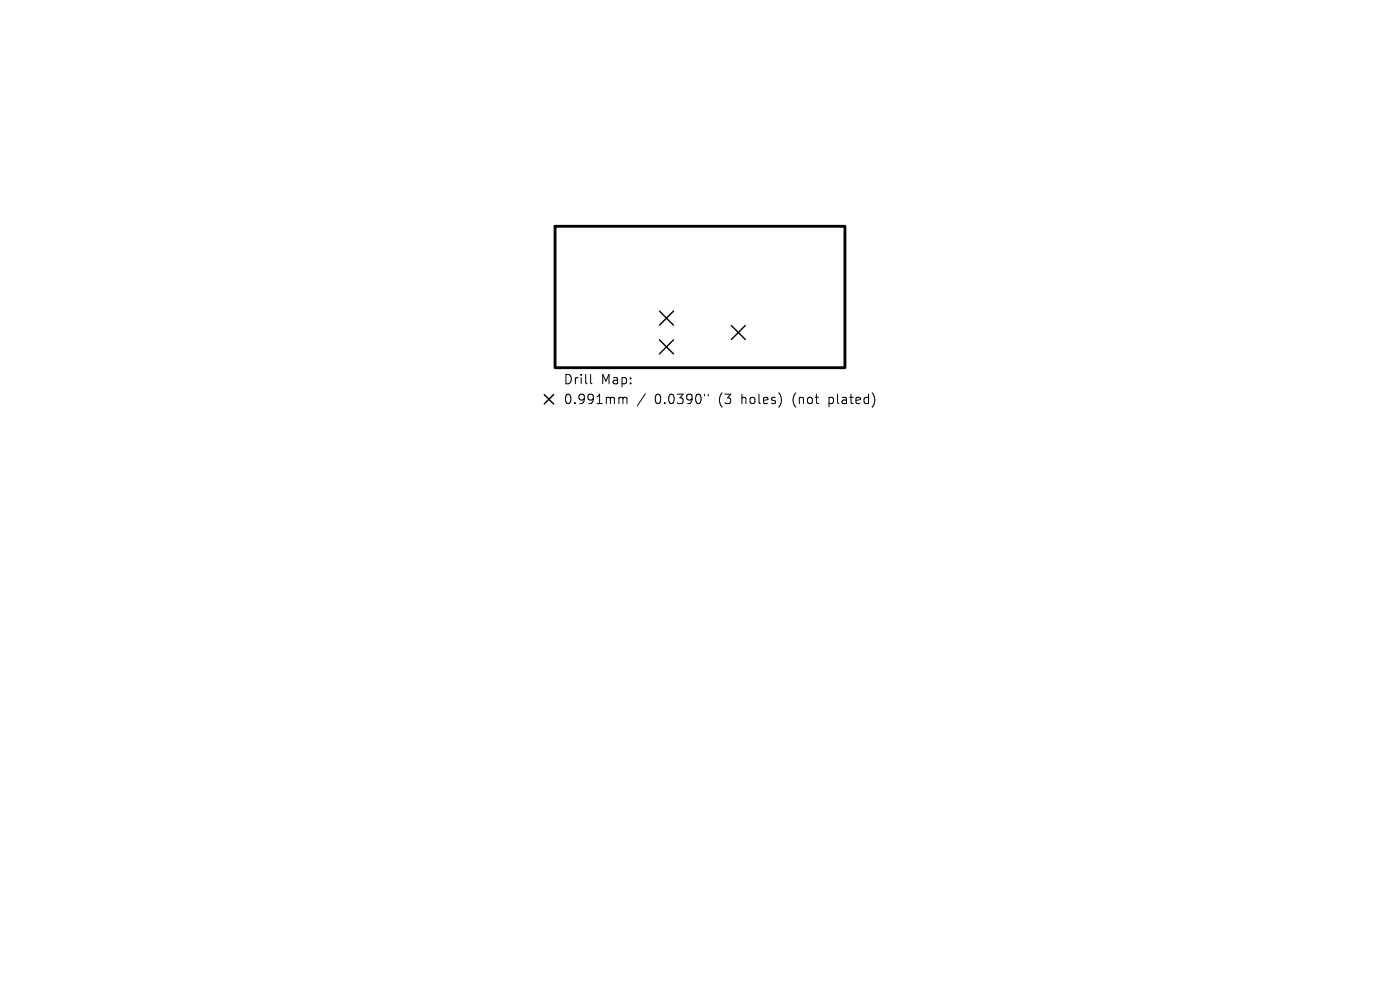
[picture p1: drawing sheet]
<svg xmlns="http://www.w3.org/2000/svg" width="297mm" height="210mm" viewBox="0 0 297 210" stroke-linecap="round" stroke-linejoin="round" font-family="sans-serif">
<defs><g id="words">
<g font-size="2.8">
<text x="119.5" y="81.8">Drill</text>
<text x="127.5" y="81.8">Map:</text>
<text x="119.5" y="86">0.991mm</text>
<text x="138.9" y="86">0.0390&quot;</text>
<text x="152.6" y="86">(3</text>
<text x="157.6" y="86">holes)</text>
<text x="168.6" y="86">(not</text>
<text x="176.5" y="86">plated)</text>
</g>
</g></defs>
<path d="M117.8 48h61.5v30h-61.5z" fill="none" stroke="#000" stroke-width=".6"/>
<path d="M139.9 66l3 3M139.9 72.1l3 3M142.9 66l-3 3M142.9 72.1l-3 3M155.1 69l3 3M158.1 69l-3 3M115.5 83.7l2 2M117.5 83.7l-2 2" fill="none" stroke="#000" stroke-width=".3"/>
<path d="M125.3 79.4v1.7l.3 .3M131.6 84.3h.3l.3 .3M132.2 84.6l.2-.3 .5 .1 .1 1.2M132.2 84.6v1M136.9 83.5l-1.7 2.6M149.5 83.6v.4M150.2 83.6v.4" fill="none" stroke="#000" stroke-width=".21"/>
<use href="#words"/>
</svg>
